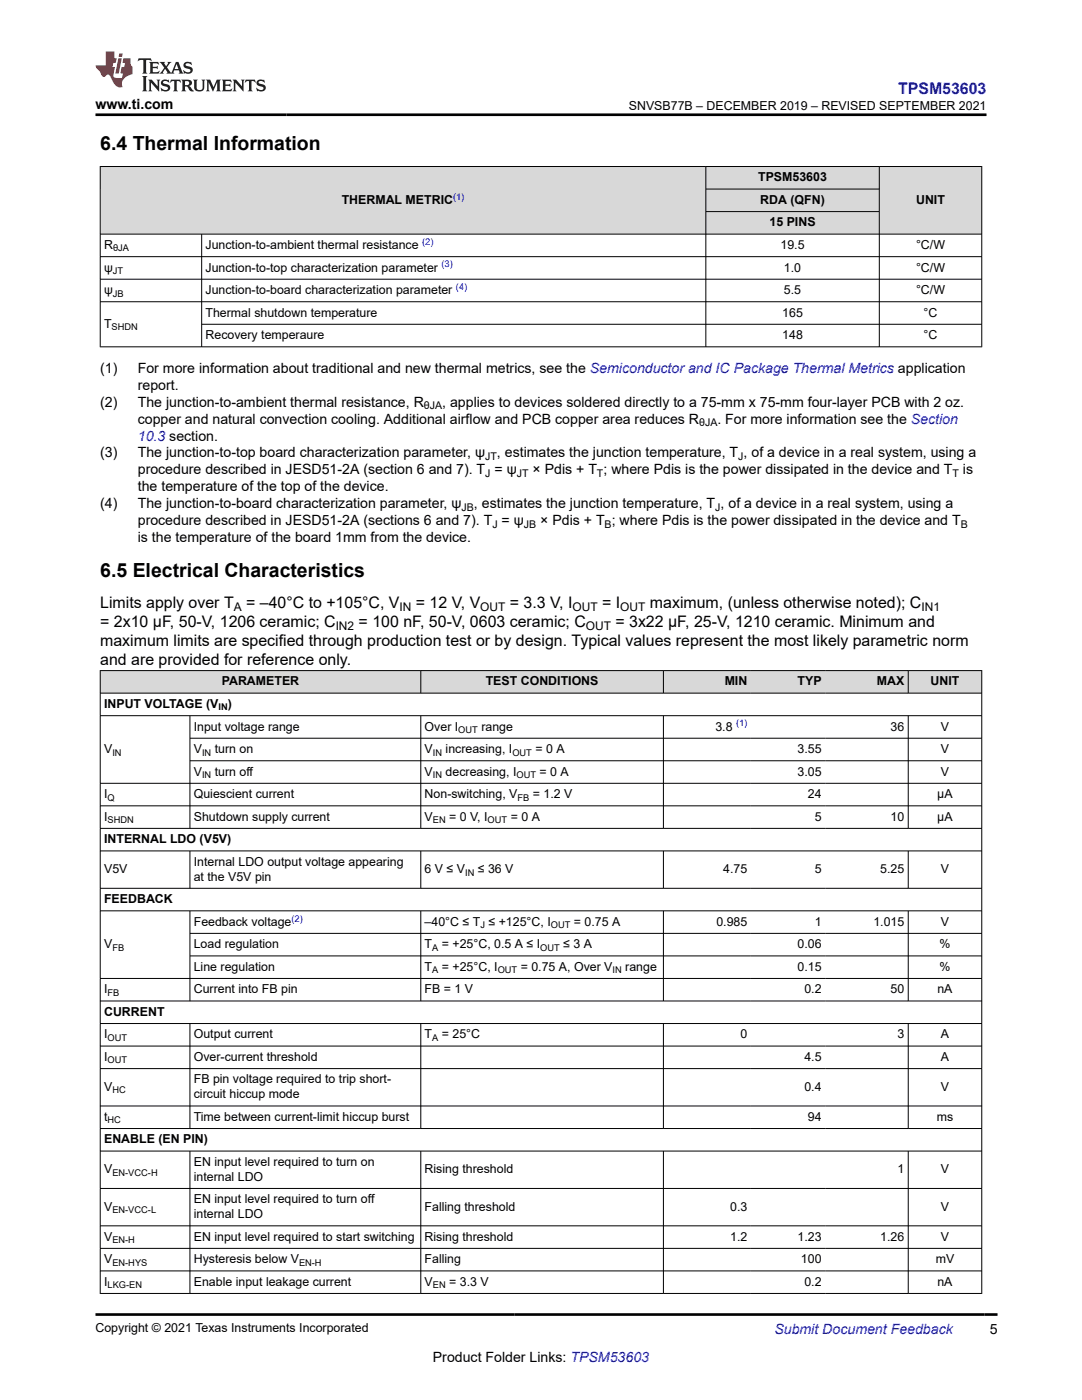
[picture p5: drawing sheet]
<svg xmlns="http://www.w3.org/2000/svg" width="216mm" height="279mm" viewBox="0 0 216 279" stroke-linecap="round" stroke-linejoin="round" font-family="sans-serif">
<defs><g id="words">
<g font-size="3.9">
<text x="20" y="29.9">6.4 Thermal Information</text>
<text x="20" y="115.2">6.5 Electrical Characteristics</text>
</g>
<text font-size="3.2" fill="#00f" x="179.2" y="18.7">TPSM53603</text>
<g font-size="3.2">
<text x="20" y="125.2">= 2x10 µF, 50-V, 1206 ceramic; C</text>
<text x="20" y="121.4">Limits apply over T</text>
<text x="49.1" y="121.4">= –40°C to +105°C, V</text>
<text x="71.6" y="125.2">= 100 nF, 50-V, 0603 ceramic; C</text>
<text x="83" y="121.4">= 12 V, V</text>
<text x="101.7" y="121.4">= 3.3 V, I</text>
<text x="120.2" y="121.4">= I</text>
<text x="122.8" y="125.2">= 3x22 µF, 25-V, 1210 ceramic. Minimum and</text>
<text x="129.7" y="121.4">maximum, (unless otherwise noted); C</text>
<text x="20" y="129">maximum limits are specified through production test or by design. Typical values represent the most likely parametric norm</text>
<text x="20" y="132.8">and are provided for reference only.</text>
</g>
<g font-size="2.8">
<text x="19" y="21.8">www.ti.com</text>
<text x="20" y="74.4">(1)</text>
<text x="27.5" y="77.8">report.</text>
<text x="27.5" y="74.4">For more information about traditional and new thermal metrics, see the Semiconductor and IC Package Thermal Metrics application</text>
<text x="20" y="81.1">(2)</text>
<text x="27.5" y="81.1">The junction-to-ambient thermal resistance, R</text>
<text x="88.2" y="81.1">, applies to devices soldered directly to a 75-mm x 75-mm four-layer PCB with 2 oz.</text>
<text x="27.5" y="84.5">copper and natural convection cooling. Additional airflow and PCB copper area reduces R</text>
<text x="143.2" y="84.5">. For more information see the Section</text>
<text x="20" y="91.3">(3)</text>
<text x="27.5" y="91.3">The junction-to-top board characterization parameter, ψ</text>
<text x="27.5" y="94.7">procedure described in JESD51-2A (section 6 and 7). T = ψ</text>
<text x="99.2" y="91.3">, estimates the junction temperature, T , of a device in a real system, using a</text>
<text x="106.3" y="94.7">× Pdis + T ; where Pdis is the power dissipated in the device and T</text>
<text x="192.1" y="94.7">is</text>
<text x="20" y="101.5">(4)</text>
<text x="27.5" y="98.1">the temperature of the top of the device.</text>
<text x="27.5" y="101.5">The junction-to-board characterization parameter, ψ</text>
<text x="94.6" y="101.5">, estimates the junction temperature, T , of a device in a real system, using a</text>
<text x="27.5" y="104.8">procedure described in JESD51-2A (sections 6 and 7). T = ψ</text>
<text x="107.8" y="104.8">× Pdis + T ; where Pdis is the power dissipated in the device and T</text>
<text x="27.5" y="108.2">is the temperature of the board 1mm from the device.</text>
<text x="197.5" y="266.1">5</text>
<text x="86.4" y="271.7">Product Folder Links: TPSM53603</text>
</g>
<g font-size="2.8" fill="#00f">
<text x="27.5" y="87.9">10.3 section.</text>
<text x="154.5" y="266.2">Submit Document Feedback</text>
</g>
<g font-size="2.5">
<text x="125.5" y="21.9">SNVSB77B – DECEMBER 2019 – REVISED SEPTEMBER 2021</text>
<text x="68.2" y="40.7">THERMAL METRIC</text>
<text x="151.3" y="36.2">TPSM53603</text>
<text x="151.7" y="40.7">RDA (QFN)</text>
<text x="182.8" y="40.7">UNIT</text>
<text x="153.6" y="45.2">15 PINS</text>
<text x="20.8" y="49.7">R</text>
<text x="41" y="49.7">Junction-to-ambient thermal resistance</text>
<text x="155.7" y="49.7">19.5</text>
<text x="182.8" y="49.7">°C/W</text>
<text x="20.8" y="54.2">ψ</text>
<text x="20.8" y="58.7">ψ</text>
<text x="41" y="54.2">Junction-to-top characterization parameter</text>
<text x="41" y="58.7">Junction-to-board characterization parameter</text>
<text x="156.4" y="54.2">1.0</text>
<text x="156.4" y="58.7">5.5</text>
<text x="182.8" y="54.2">°C/W</text>
<text x="182.8" y="58.7">°C/W</text>
<text x="20.8" y="65.4">T</text>
<text x="41" y="63.2">Thermal shutdown temperature</text>
<text x="156.1" y="63.2">165</text>
<text x="184.3" y="63.2">°C</text>
<text x="41" y="67.7">Recovery temperaure</text>
<text x="156.1" y="67.7">148</text>
<text x="184.3" y="67.7">°C</text>
<text x="44.3" y="136.8">PARAMETER</text>
<text x="96.9" y="136.8">TEST CONDITIONS</text>
<text x="144.6" y="136.8">MIN</text>
<text x="159.1" y="136.8">TYP</text>
<text x="175" y="136.8">MAX</text>
<text x="185.7" y="136.8">UNIT</text>
<text x="20.8" y="141.3">INPUT VOLTAGE (V</text>
<text x="45.4" y="141.3">)</text>
<text x="38.7" y="145.8">Input voltage range</text>
<text x="84.7" y="145.8">Over I</text>
<text x="96.1" y="145.8">range</text>
<text x="142.7" y="145.8">3.8</text>
<text x="177.7" y="145.8">36</text>
<text x="187.7" y="145.8">V</text>
<text x="20.8" y="150.3">V</text>
<text x="38.7" y="150.3">V</text>
<text x="38.7" y="154.8">V</text>
<text x="42.9" y="150.3">turn on</text>
<text x="42.9" y="154.8">turn off</text>
<text x="84.7" y="150.3">V</text>
<text x="84.7" y="154.8">V</text>
<text x="88.9" y="150.3">increasing, I</text>
<text x="88.9" y="154.8">decreasing, I</text>
<text x="106.8" y="150.3">= 0 A</text>
<text x="107.7" y="154.8">= 0 A</text>
<text x="159.1" y="150.3">3.55</text>
<text x="159.1" y="154.8">3.05</text>
<text x="187.7" y="150.3">V</text>
<text x="187.7" y="154.8">V</text>
<text x="20.8" y="159.3">I</text>
<text x="38.7" y="159.3">Quiescient current</text>
<text x="84.7" y="159.3">Non-switching, V</text>
<text x="106.3" y="159.3">= 1.2 V</text>
<text x="161.2" y="159.3">24</text>
<text x="187" y="159.3">µA</text>
<text x="20.8" y="163.8">I</text>
<text x="38.7" y="163.8">Shutdown supply current</text>
<text x="84.7" y="163.8">V</text>
<text x="89.6" y="163.8">= 0 V, I</text>
<text x="101.9" y="163.8">= 0 A</text>
<text x="162.6" y="163.8">5</text>
<text x="177.7" y="163.8">10</text>
<text x="187" y="163.8">µA</text>
<text x="20.8" y="168.3">INTERNAL LDO (V5V)</text>
<text x="38.7" y="172.8">Internal LDO output voltage appearing</text>
<text x="20.8" y="174.3">V5V</text>
<text x="38.7" y="175.7">at the V5V pin</text>
<text x="84.7" y="174.3">6 V ≤ V</text>
<text x="95.4" y="174.3">≤ 36 V</text>
<text x="144.3" y="174.3">4.75</text>
<text x="162.6" y="174.3">5</text>
<text x="175.7" y="174.3">5.25</text>
<text x="187.7" y="174.3">V</text>
<text x="20.8" y="180.2">FEEDBACK</text>
<text x="38.7" y="184.7">Feedback voltage</text>
<text x="84.7" y="184.7">–40°C ≤ T ≤ +125°C, I</text>
<text x="114.5" y="184.7">= 0.75 A</text>
<text x="142.9" y="184.7">0.985</text>
<text x="162.6" y="184.7">1</text>
<text x="174.3" y="184.7">1.015</text>
<text x="187.7" y="184.7">V</text>
<text x="20.8" y="189.2">V</text>
<text x="38.7" y="189.2">Load regulation</text>
<text x="84.7" y="189.2">T</text>
<text x="88.2" y="189.2">= +25°C, 0.5 A ≤ I</text>
<text x="112.4" y="189.2">≤ 3 A</text>
<text x="159.1" y="189.2">0.06</text>
<text x="187.5" y="189.2">%</text>
<text x="38.7" y="193.7">Line regulation</text>
<text x="84.7" y="193.7">T</text>
<text x="88.2" y="193.7">= +25°C, I</text>
<text x="103.9" y="193.7">= 0.75 A, Over V</text>
<text x="124.8" y="193.7">range</text>
<text x="159.1" y="193.7">0.15</text>
<text x="187.5" y="193.7">%</text>
<text x="20.8" y="198.2">I</text>
<text x="20.8" y="202.7">CURRENT</text>
<text x="38.7" y="198.2">Current into FB pin</text>
<text x="84.7" y="198.2">FB = 1 V</text>
<text x="160.5" y="198.2">0.2</text>
<text x="177.7" y="198.2">50</text>
<text x="187.1" y="198.2">nA</text>
<text x="20.8" y="207.2">I</text>
<text x="38.7" y="207.2">Output current</text>
<text x="84.7" y="207.2">T</text>
<text x="88.2" y="207.2">= 25°C</text>
<text x="147.8" y="207.2">0</text>
<text x="179.1" y="207.2">3</text>
<text x="187.7" y="207.2">A</text>
<text x="20.8" y="211.7">I</text>
<text x="38.7" y="211.7">Over-current threshold</text>
<text x="160.5" y="211.7">4.5</text>
<text x="187.7" y="211.7">A</text>
<text x="20.8" y="217.7">V</text>
<text x="38.7" y="216.2">FB pin voltage required to trip short-</text>
<text x="38.7" y="219.2">circuit hiccup mode</text>
<text x="160.5" y="217.7">0.4</text>
<text x="187.7" y="217.7">V</text>
<text x="20.8" y="223.7">t</text>
<text x="38.7" y="223.7">Time between current-limit hiccup burst</text>
<text x="161.2" y="223.7">94</text>
<text x="186.9" y="223.7">ms</text>
<text x="20.8" y="228.2">ENABLE (EN PIN)</text>
<text x="38.7" y="232.7">EN input level required to turn on</text>
<text x="20.8" y="234.2">V</text>
<text x="38.7" y="235.6">internal LDO</text>
<text x="84.7" y="234.2">Rising threshold</text>
<text x="179.1" y="234.2">1</text>
<text x="187.7" y="234.2">V</text>
<text x="20.8" y="241.6">V</text>
<text x="38.7" y="240.1">EN input level required to turn off</text>
<text x="38.7" y="243.1">internal LDO</text>
<text x="84.7" y="241.6">Falling threshold</text>
<text x="145.7" y="241.6">0.3</text>
<text x="187.7" y="241.6">V</text>
<text x="20.8" y="247.6">V</text>
<text x="38.7" y="247.6">EN input level required to start switching</text>
<text x="84.7" y="247.6">Rising threshold</text>
<text x="145.7" y="247.6">1.2</text>
<text x="159.1" y="247.6">1.23</text>
<text x="175.7" y="247.6">1.26</text>
<text x="187.7" y="247.6">V</text>
<text x="20.8" y="252.1">V</text>
<text x="20.8" y="256.6">I</text>
<text x="38.7" y="252.1">Hysteresis below V</text>
<text x="38.7" y="256.6">Enable input leakage current</text>
<text x="84.7" y="252.1">Falling</text>
<text x="84.7" y="256.6">V</text>
<text x="89.6" y="256.6">= 3.3 V</text>
<text x="159.8" y="252.1">100</text>
<text x="160.5" y="256.6">0.2</text>
<text x="186.7" y="252.1">mV</text>
<text x="187.1" y="256.6">nA</text>
<text x="19" y="265.9">Copyright © 2021 Texas Instruments Incorporated</text>
</g>
<g font-size="2.4">
<text x="46.6" y="122">A</text>
<text x="67" y="125.8">IN2</text>
<text x="79.7" y="122">IN</text>
<text x="95.8" y="122">OUT</text>
<text x="114.3" y="122">OUT</text>
<text x="116.9" y="125.8">OUT</text>
<text x="123.8" y="122">OUT</text>
<text x="183.9" y="122">IN1</text>
</g>
<g font-size="2.1">
<text x="84.6" y="81.7">θJA</text>
<text x="139.5" y="85.1">θJA</text>
<text x="96.8" y="91.9">JT</text>
<text x="96.8" y="95.3">J</text>
<text x="103.1" y="95.3">JT</text>
<text x="119.1" y="95.3">T</text>
<text x="147.3" y="91.9">J</text>
<text x="190.1" y="95.3">T</text>
<text x="92.1" y="102">JB</text>
<text x="98.2" y="105.4">J</text>
<text x="104.5" y="105.4">JB</text>
<text x="120.7" y="105.4">B</text>
<text x="142.7" y="102">J</text>
<text x="191.7" y="105.4">B</text>
</g>
<g font-size="1.9" fill="#00f">
<text x="90.4" y="39.9">(1)</text>
<text x="84.2" y="48.9">(2)</text>
<text x="88.1" y="53.4">(3)</text>
<text x="91" y="57.9">(4)</text>
<text x="146.9" y="145">(1)</text>
<text x="58.2" y="183.9">(2)</text>
</g>
<g font-size="1.9">
<text x="22.6" y="50.2">θJA</text>
<text x="22.5" y="54.7">JT</text>
<text x="22.5" y="59.2">JB</text>
<text x="22.3" y="65.9">SHDN</text>
<text x="43.6" y="141.8">IN</text>
<text x="91.5" y="146.3">OUT</text>
<text x="22.4" y="150.8">IN</text>
<text x="40.3" y="150.8">IN</text>
<text x="40.3" y="155.3">IN</text>
<text x="86.4" y="150.8">IN</text>
<text x="86.4" y="155.3">IN</text>
<text x="102.2" y="150.8">OUT</text>
<text x="103.1" y="155.3">OUT</text>
<text x="21.5" y="159.8">Q</text>
<text x="103.3" y="159.8">FB</text>
<text x="21.5" y="164.3">SHDN</text>
<text x="86.4" y="164.3">EN</text>
<text x="97.3" y="164.3">OUT</text>
<text x="92.8" y="174.8">IN</text>
<text x="95.9" y="185.2">J</text>
<text x="109.9" y="185.2">OUT</text>
<text x="22.4" y="189.7">FB</text>
<text x="86.2" y="189.7">A</text>
<text x="107.8" y="189.7">OUT</text>
<text x="86.2" y="194.2">A</text>
<text x="99.3" y="194.2">OUT</text>
<text x="122.2" y="194.2">IN</text>
<text x="21.5" y="198.7">FB</text>
<text x="21.5" y="207.7">OUT</text>
<text x="86.2" y="207.7">A</text>
<text x="21.5" y="212.2">OUT</text>
<text x="22.4" y="218.2">HC</text>
<text x="21.5" y="224.2">HC</text>
<text x="22.4" y="234.7">EN-VCC-H</text>
<text x="22.4" y="242.1">EN-VCC-L</text>
<text x="22.4" y="248.1">EN-H</text>
<text x="21.5" y="257.1">LKG-EN</text>
<text x="22.4" y="252.6">EN-HYS</text>
<text x="59.7" y="252.6">EN-H</text>
<text x="86.4" y="257.1">EN</text>
</g>
</g></defs>
<g fill="#d8d8d8">
<path d="M20 33.2h175.9v4.5h-175.9z" fill-rule="evenodd"/>
<path d="M20.1 33.3h120.7v13.4h-120.7z" fill-rule="evenodd"/>
<path d="M140.9 33.3h34.5v4.4h-34.5z" fill-rule="evenodd"/>
<path d="M175.5 33.3h20.3v13.4h-20.3z" fill-rule="evenodd"/>
<path d="M140.9 37.8h34.5v4.4h-34.5z" fill-rule="evenodd"/>
<path d="M140.9 42.3h34.5v4.4h-34.5z" fill-rule="evenodd"/>
</g>
<g fill="none" stroke="#000" stroke-width=".2">
<path d="M19.9 33.2h176.1M20 33.2v36.1M140.8 33.2v36.1M140.8 37.7h34.7M175.5 33.2v36.1M195.9 33.2v36.1M19.9 46.7h176.1M19.9 51.2h176.1M19.9 55.7h176.1M40.2 46.7v22.6M140.8 42.2h34.7M19.9 60.2h176.1"/>
<path d="M19.9 69.2h176.1M40.2 64.7h155.8"/>
</g>
<g fill="#d8d8d8">
<path d="M20 133.8h175.9v4.5h-175.9z" fill-rule="evenodd"/>
<path d="M20.1 133.9h63.8v4.4h-63.8z" fill-rule="evenodd"/>
<path d="M84 133.9h48.3v4.4h-48.3z" fill-rule="evenodd"/>
<path d="M132.4 133.9h17.4v4.4h-17.4z" fill-rule="evenodd"/>
<path d="M149.8 133.9h14.9v4.4h-14.9z" fill-rule="evenodd"/>
<path d="M164.7 133.9h16.5v4.4h-16.5z" fill-rule="evenodd"/>
<path d="M181.3 133.9h14.5v4.4h-14.5z" fill-rule="evenodd"/>
</g>
<g fill="none" stroke="#000" stroke-width=".2">
<path d="M19.9 133.8h176.1M19.9 138.3h176.1M20 133.8v124.4M84 133.8v4.6M132.4 133.8v4.6M181.2 133.8v4.6M195.9 133.8v124.4M19.9 142.8h176.1M19.9 156.3h176.1M37.9 142.8v22.6M37.9 147.3h158.1M37.9 151.8h158.1"/>
<path d="M84 142.8v22.6M132.4 142.8v22.6M181.2 142.8v22.6M19.9 160.8h176.1M19.9 165.3h176.1M19.9 169.8h176.1M19.9 177.3h176.1M37.9 169.8v7.5M84 169.8v7.5M132.4 169.8v7.5M181.2 169.8v7.5M19.9 181.8h176.1"/>
<path d="M19.9 195.3h176.1M19.9 199.8h176.1M37.9 181.8v18M37.9 186.3h158.1M37.9 190.8h158.1M84 181.8v18M132.4 181.8v18M181.2 181.8v18M19.9 204.3h176.1M19.9 208.8h176.1M19.9 213.3h176.1M37.9 204.3v21"/>
<path d="M84 204.3v21M132.4 204.3v21M181.2 204.3v21M19.9 220.7h176.1M19.9 225.2h176.1M19.9 229.7h176.1M19.9 237.2h176.1M37.9 229.7v28.5M84 229.7v28.5M132.4 229.7v28.5M181.2 229.7v28.5M19.9 244.6h176.1"/>
<path d="M19.9 249.1h176.1M19.9 253.6h176.1M19.9 258.1h176.1"/>
</g>
<path d="M27.7 11.6l-.2 .6 .5-.2h.6v.1v2.2l-.2 .4h1l-.2-.4v-2.2v-.1h.5l.5 .2-.1-.6zM29.8 12.4l.2 .3v1.6l-.2 .4h1.9l.1-.6a1.08 1.08 0 0 1-1.3 .2v-.7h.6l.4 .2v-.7l-.4 .2h-.6v-.5l.2-.2a1 1 0 0 1 1 .3l-.1-.5zM31.8 12.4l1 1.1-1 1.2h.9l-.2-.2 .4-.8 .5 .8-.2 .2h1.6l-.2-.2 .1-.5h1l.1 .5-.1 .2h.9l-.2-.4-.8-1.9h-.5l-1 2.1-.8-1.1 .9-1h-.8l.2 .2-.5 .6-.3-.6 .1-.2zM35.2 12.8l.4 1h-.8zM36.8 12.5a.65 .65 0 0 0-.2 .7 .65 .65 0 0 0 .6 .5l.7 .1 .1 .3a.79 .79 0 0 1-.7 .4 .79 .79 0 0 1-.7-.5l.1 .7 .2-.1a.93 .93 0 0 0 1.1 0 .93 .93 0 0 0 .4-.9 1.46 1.46 0 0 0-1.2-.6l-.1-.3a1.09 1.09 0 0 1 1.2 .2l-.2-.6-.1 .1-.6-.2zM28.4 15.2l.2 .4v2.2l-.2 .4h1l-.2-.4v-2.2l.2-.4zM29.6 15.9l.2 .4v1.5l-.2 .4h.8l-.3-.4v-1.3l1.7 1.8v-2l.2-.4h-.8l.2 .2 .1 1.1-1.2-1.3zM32.3 16a.65 .65 0 0 0-.2 .8 .65 .65 0 0 0 .7 .4l.6 .2 .1 .2a.79 .79 0 0 1-.7 .4 .79 .79 0 0 1-.7-.5l.1 .7 .2-.1a.93 .93 0 0 0 1.1 .1 .93 .93 0 0 0 .4-1 1.46 1.46 0 0 0-1.2-.5l-.1-.4a1.09 1.09 0 0 1 1.2 .2l-.2-.6-.1 .1-.6-.1zM34.1 15.9l-.1 .6a.63 .63 0 0 1 .7-.3l.1 1.6-.3 .4h1l-.2-.4v-1.6a.66 .66 0 0 1 .8 .3l-.1-.6zM36.2 15.9l.2 .4v1.5l-.2 .4h.9l-.2-.2v-.7h.5l.1 .2a.79 .79 0 0 0 1.2 .6l-1-.9a.61 .61 0 0 0 .6-.6 .61 .61 0 0 0-.5-.7zM36.9 16.2h.2a.47 .47 0 0 1 .5 .1 .47 .47 0 0 1 .1 .5l-.2 .1-.6 .1zM38.5 15.9l.2 .2a2.27 2.27 0 0 0 .4 2 1.04 1.04 0 0 0 1.7-.7v-1.3l.2-.2h-.8l.2 .4v1.1a.6 .6 0 0 1-.6 .6 .6 .6 0 0 1-.6-.6v-1.1l.3-.4zM41.1 15.9l.2 .4v1.5l-.2 .4h.7l-.2-.4v-1.4l.9 1.9 .8-1.9v1.4l-.2 .4h1l-.3-.4v-1.5l.3-.4h-.8l-.7 1.5-.7-1.5zM44.3 15.9l.2 .4v1.5l-.2 .4h1.9l.1-.6a1.09 1.09 0 0 1-1.3 .2v-.7h.6l.4 .2v-.6l-.4 .2h-.6v-.6l.2-.1a1.01 1.01 0 0 1 1 .3l-.1-.6zM46.4 15.9l.3 .4v1.5l-.3 .4h.8l-.2-.4v-1.3l1.6 1.8v-2l.2-.4h-.7l.2 .2v1.1l-1.2-1.3zM49 15.9l-.1 .6a.63 .63 0 0 1 .8-.3v1.6l-.3 .4h1l-.2-.4v-1.6a.66 .66 0 0 1 .8 .3l-.1-.6zM51.4 16a.65 .65 0 0 0-.2 .8 .65 .65 0 0 0 .6 .4l.6 .2 .2 .2a.79 .79 0 0 1-.8 .4 .79 .79 0 0 1-.6-.5l.1 .7 .2-.1a.93 .93 0 0 0 1 .1 .93 .93 0 0 0 .5-1 1.46 1.46 0 0 0-1.3-.5l-.1-.4a1.09 1.09 0 0 1 1.3 .2l-.2-.6-.2 .1-.5-.1z" fill="#231f20"/>
<path d="M21.1 10.3v2.7h-2.1l.1 .4 .9 1a.95 .95 0 0 0 .9 .9 .59 .59 0 0 1 .6-.4 .59 .59 0 0 1 .5 .3l.4 .8a1.59 1.59 0 0 0 2.1 1.4 1.61 1.61 0 0 1 1-2.3l1-.3-.1-1.5a1.59 1.59 0 0 1-.4-1.7h-1.4l-.2 .9h.5l-.1 .9h-.5l-.2 .9v.3l.4 .1-.2 .9h-.6a.73 .73 0 0 1-1.1-.7l.3-1.5h-.5l.2-.9h.5l.2-.9h-.5v-1.3zM23.6 11.6l-.6 3.1h.7l.6-3.1zM23.8 10.7l-.1 .6h.7l.1-.6z" fill="#ed1c24"/>
<path d="M19 22.9h177.8M19.1 262.3h179.9" fill="none" stroke="#000" stroke-width=".53"/>
<use href="#words"/>
</svg>
